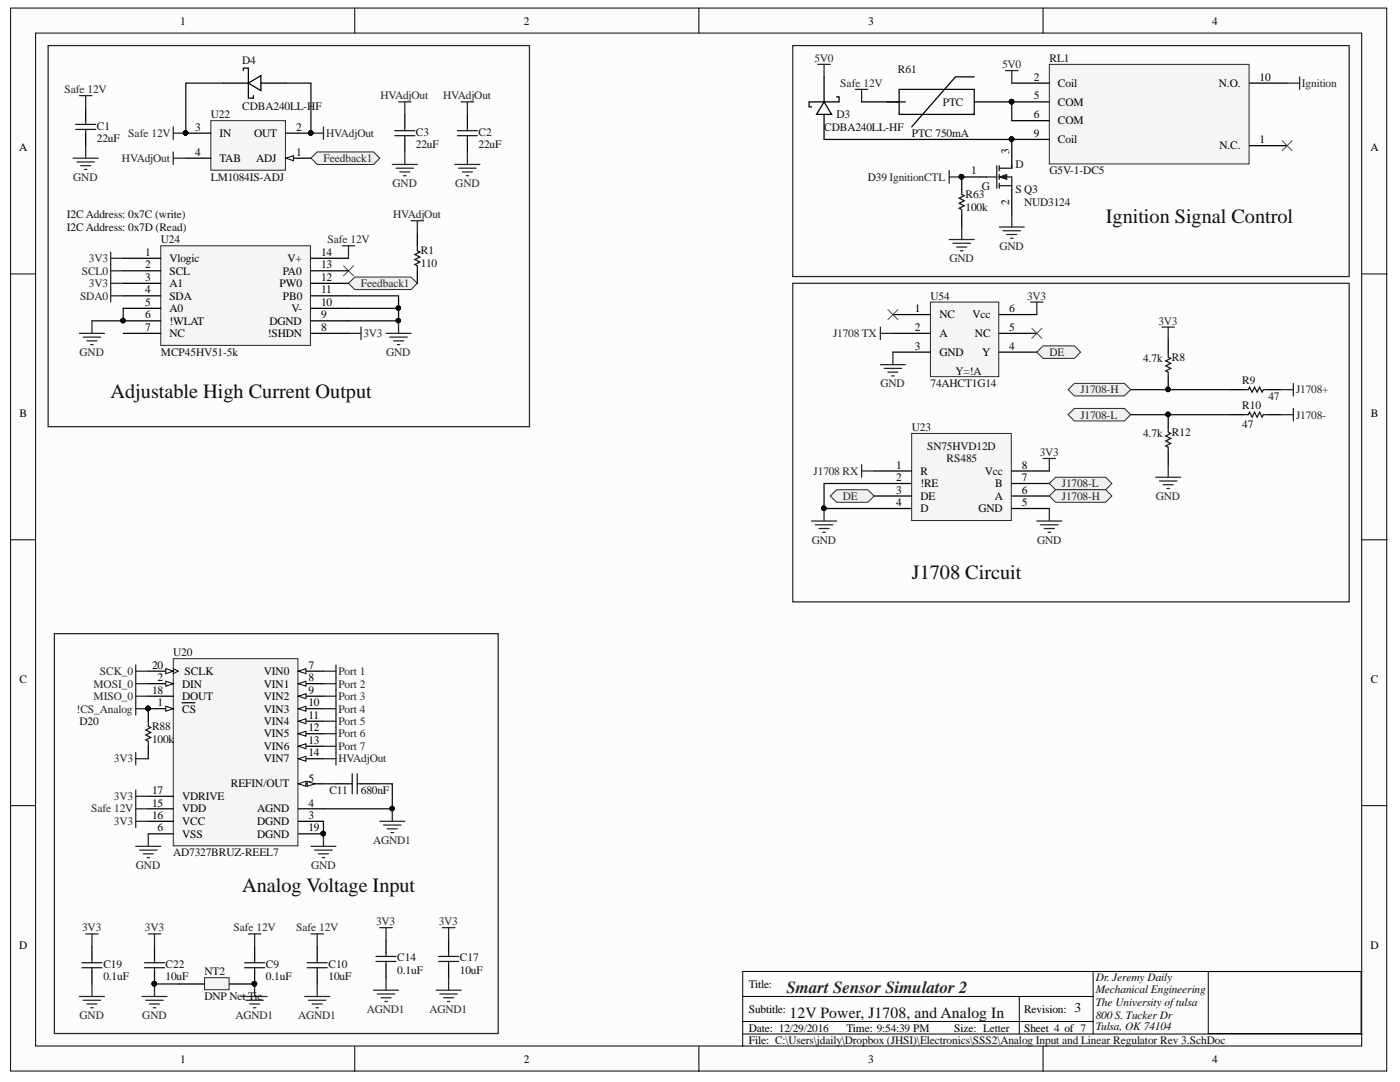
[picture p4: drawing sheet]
<svg xmlns="http://www.w3.org/2000/svg" width="279mm" height="216mm" viewBox="0 0 279 216" stroke-linecap="round" stroke-linejoin="round" font-family="sans-serif">
<defs><g id="words">
<g font-size="4.1" fill="#0e0e0e">
<text x="220.7" y="44.4">Ignition Signal Control</text>
<text x="22.1" y="79.4">Adjustable High Current Output</text>
<text x="182" y="115.6">J1708 Circuit</text>
<text x="48.3" y="178">Analog Voltage Input</text>
</g>
<text font-size="3.4" fill="#262626" x="157" y="198.1">Smart Sensor Simulator 2</text>
<text font-size="3.1" fill="#0e0e0e" x="157.6" y="203.2">12V Power, J1708, and Analog In</text>
<text font-size="2.7" fill="#0e0e0e" x="214.4" y="202">3</text>
<g font-size="2.3">
<text x="35.9" y="4.9">1</text>
<text x="104.6" y="4.9">2</text>
<text x="173.3" y="4.9">3</text>
<text x="241.9" y="4.9">4</text>
<text x="206.3" y="16.1">2</text>
<text x="211.1" y="17.3">Coil</text>
<text x="243.3" y="17.3">N.O.</text>
<text x="251.4" y="16.1">10</text>
<text x="206.3" y="19.8">5</text>
<text x="206.3" y="23.6">6</text>
<text x="211.1" y="21.1">COM</text>
<text x="39" y="26.1">3</text>
<text x="43.8" y="27.4">IN</text>
<text x="50.7" y="27.4">OUT</text>
<text x="59.1" y="26.1">2</text>
<text x="206.3" y="27.4">9</text>
<text x="211.1" y="28.5">Coil</text>
<text x="211.1" y="24.8">COM</text>
<text x="243.3" y="29.8">N.C.</text>
<text x="251.4" y="28.5">1</text>
<text x="3.8" y="30.2">A</text>
<text x="39" y="31.1">4</text>
<text x="43.8" y="32.3">TAB</text>
<text x="51.1" y="32.3">ADJ</text>
<text x="59.1" y="31.1">1</text>
<text x="193.8" y="34.8">1</text>
<text x="201.4" y="30.8" transform="rotate(-90 201.4 30.8)">3</text>
<text x="273.5" y="30.2">A</text>
<text x="201.4" y="41" transform="rotate(-90 201.4 41)">2</text>
<text x="29" y="51">1</text>
<text x="29" y="53.6">2</text>
<text x="33.8" y="52.3">Vlogic</text>
<text x="57.4" y="52.3">V+</text>
<text x="64.1" y="53.6">13</text>
<text x="64.1" y="51">14</text>
<text x="29" y="56">3</text>
<text x="29" y="58.5">4</text>
<text x="33.8" y="54.8">SCL</text>
<text x="33.8" y="57.3">A1</text>
<text x="33.8" y="59.8">SDA</text>
<text x="55.8" y="57.3">PW0</text>
<text x="56.5" y="59.8">PB0</text>
<text x="56.5" y="54.8">PA0</text>
<text x="64.1" y="58.5">11</text>
<text x="64.1" y="56">12</text>
<text x="29" y="61.1">5</text>
<text x="29" y="63.5">6</text>
<text x="33.8" y="62.3">A0</text>
<text x="33.8" y="64.8">!WLAT</text>
<text x="53.8" y="64.8">DGND</text>
<text x="58.2" y="62.3">V-</text>
<text x="64.1" y="63.5">9</text>
<text x="64.1" y="61.1">10</text>
<text x="182.6" y="62.3">1</text>
<text x="187.5" y="63.5">NC</text>
<text x="194.1" y="63.5">Vcc</text>
<text x="201.4" y="62.3">6</text>
<text x="29" y="66.1">7</text>
<text x="33.8" y="67.2">NC</text>
<text x="53.4" y="67.2">!SHDN</text>
<text x="64.1" y="66.1">8</text>
<text x="182.6" y="66.1">2</text>
<text x="182.6" y="69.8">3</text>
<text x="187.5" y="67.2">A</text>
<text x="187.5" y="71">GND</text>
<text x="194.6" y="67.2">NC</text>
<text x="196" y="71">Y</text>
<text x="201.4" y="69.8">4</text>
<text x="201.4" y="66.1">5</text>
<text x="3.9" y="83.2">B</text>
<text x="273.6" y="83.2">B</text>
<text x="178.9" y="96">2</text>
<text x="178.9" y="93.5">1</text>
<text x="183.7" y="94.8">R</text>
<text x="196.5" y="94.8">Vcc</text>
<text x="204" y="93.5">8</text>
<text x="204" y="96">7</text>
<text x="178.9" y="98.5">3</text>
<text x="178.9" y="100.9">4</text>
<text x="183.7" y="97.2">!RE</text>
<text x="183.7" y="99.8">DE</text>
<text x="198.6" y="99.8">A</text>
<text x="198.6" y="97.2">B</text>
<text x="204" y="98.5">6</text>
<text x="204" y="100.9">5</text>
<text x="183.7" y="102.2">D</text>
<text x="195.3" y="102.2">GND</text>
<text x="3.9" y="136.3">C</text>
<text x="30.3" y="133.5">20</text>
<text x="31.4" y="135.9">2</text>
<text x="36.3" y="137.2">DIN</text>
<text x="36.9" y="134.7">SCLK</text>
<text x="52.7" y="134.7">VIN0</text>
<text x="52.7" y="137.2">VIN1</text>
<text x="61.5" y="133.5">7</text>
<text x="61.5" y="135.9">8</text>
<text x="273.6" y="136.3">C</text>
<text x="30.3" y="138.5">18</text>
<text x="31.4" y="140.9">1</text>
<text x="36.3" y="142.2">CS</text>
<text x="36.3" y="139.6">DOUT</text>
<text x="52.7" y="139.6">VIN2</text>
<text x="52.7" y="142.2">VIN3</text>
<text x="61.5" y="138.5">9</text>
<text x="61.5" y="140.9">10</text>
<text x="61.5" y="143.4">11</text>
<text x="52.7" y="144.7">VIN4</text>
<text x="52.7" y="147.2">VIN5</text>
<text x="52.7" y="149.7">VIN6</text>
<text x="61.5" y="145.9">12</text>
<text x="61.5" y="148.4">13</text>
<text x="52.7" y="152.1">VIN7</text>
<text x="61.5" y="155.9">5</text>
<text x="61.5" y="150.9">14</text>
<text x="30.3" y="160.9">15</text>
<text x="30.3" y="158.4">17</text>
<text x="36.3" y="159.7">VDRIVE</text>
<text x="46.1" y="157.1">REFIN/OUT</text>
<text x="61.5" y="160.9">4</text>
<text x="30.3" y="163.4">16</text>
<text x="31.4" y="165.9">6</text>
<text x="36.3" y="167.2">VSS</text>
<text x="36.3" y="162.1">VDD</text>
<text x="36.3" y="164.6">VCC</text>
<text x="51.3" y="164.6">DGND</text>
<text x="51.3" y="162.1">AGND</text>
<text x="51.3" y="167.2">DGND</text>
<text x="61.5" y="163.4">3</text>
<text x="61.5" y="165.9">19</text>
<text x="3.8" y="189.3">D</text>
<text x="273.5" y="189.3">D</text>
<text x="149.4" y="197.1">Title:</text>
<text x="149.4" y="202.1">Subtitle:</text>
<text x="204.4" y="202.1">Revision:</text>
<text x="149.4" y="205.9">Date: 12/29/2016</text>
<text x="149.4" y="208.3">File: C:\Users\jdaily\Dropbox (JHSI)\Electronics\SSS2\Analog Input and Linear Regulator Rev 3.SchDoc</text>
<text x="169" y="205.9">Time: 9:54:39 PM</text>
<text x="190.4" y="205.9">Size: Letter</text>
<text x="204.4" y="205.9">Sheet 4 of 7</text>
<text x="35.9" y="212">1</text>
<text x="104.6" y="212">2</text>
<text x="173.3" y="212">3</text>
<text x="241.9" y="212">4</text>
</g>
<g font-size="2.3" fill="#0e0e0e">
<text x="48.3" y="12.8">D4</text>
<text x="179.2" y="14.6">R61</text>
<text x="209.5" y="12.3">RL1</text>
<text x="42.1" y="23.6">U22</text>
<text x="48.3" y="21.9">CDBA240LL-HF</text>
<text x="166.9" y="23.6">D3</text>
<text x="188.2" y="21.1">PTC</text>
<text x="19.4" y="25.8">C1</text>
<text x="19.4" y="28.3">22uF</text>
<text x="83" y="27.1">C3</text>
<text x="83" y="29.6">22uF</text>
<text x="95.5" y="27.1">C2</text>
<text x="95.5" y="29.6">22uF</text>
<text x="164.5" y="26.1">CDBA240LL-HF</text>
<text x="182" y="27.4">PTC 750mA</text>
<text x="202.7" y="33.6">D</text>
<text x="209.5" y="34.8">G5V-1-DC5</text>
<text x="42.1" y="36.1">LM1084IS-ADJ</text>
<text x="173.2" y="36.1">D39 IgnitionCTL</text>
<text x="192.7" y="39.5">R63</text>
<text x="195.9" y="37.8">G</text>
<text x="202.7" y="38.6">S Q3</text>
<text x="204.4" y="41.1">NUD3124</text>
<text x="13.4" y="43.6">I2C Address: 0x7C (write)</text>
<text x="13.4" y="46">I2C Address: 0x7D (Read)</text>
<text x="192.7" y="42.1">100k</text>
<text x="32.1" y="48.6">U24</text>
<text x="84" y="50.8">R1</text>
<text x="84" y="53.3">110</text>
<text x="185.7" y="59.8">U54</text>
<text x="32.1" y="71">MCP45HV51-5k</text>
<text x="185.7" y="77.3">74AHCT1G14</text>
<text x="190.7" y="74.8">Y=!A</text>
<text x="228.1" y="72.3">4.7k</text>
<text x="233.9" y="72.1">R8</text>
<text x="247.9" y="76.5">R9</text>
<text x="247.9" y="81.5">R10</text>
<text x="253.2" y="79.7">47</text>
<text x="182" y="86">U23</text>
<text x="185" y="89.7">SN75HVD12D</text>
<text x="228.1" y="87.3">4.7k</text>
<text x="233.9" y="87">R12</text>
<text x="247.9" y="85.5">47</text>
<text x="188.9" y="92.2">RS485</text>
<text x="34.6" y="130.9">U20</text>
<text x="15.9" y="144.7">D20</text>
<text x="30.3" y="145.6">R88</text>
<text x="30.3" y="148.2">100k</text>
<text x="65.8" y="158.4">C11</text>
<text x="72" y="158.4">680nF</text>
<text x="34.6" y="170.9">AD7327BRUZ-REEL7</text>
<text x="79.3" y="191.8">C14</text>
<text x="91.8" y="191.8">C17</text>
<text x="20.6" y="193.1">C19</text>
<text x="20.6" y="195.6">0.1uF</text>
<text x="33" y="193.1">C22</text>
<text x="33" y="195.6">10uF</text>
<text x="40.8" y="194.6">NT2</text>
<text x="53.1" y="193.1">C9</text>
<text x="53.1" y="195.6">0.1uF</text>
<text x="65.6" y="193.1">C10</text>
<text x="65.6" y="195.6">10uF</text>
<text x="79.3" y="194.4">0.1uF</text>
<text x="91.8" y="194.4">10uF</text>
<text x="218.7" y="195.8">Dr. Jeremy Daily</text>
<text x="40.8" y="199.6">DNP Net Tie</text>
<text x="218.7" y="200.6">The University oftulsa</text>
<text x="218.7" y="198.2">Mechanical Engineering</text>
<text x="218.7" y="203.3">800 S. Tucker Dr</text>
<text x="218.7" y="205.6">Tulsa, OK 74104</text>
</g>
<g font-size="2.3" fill="#262626">
<text x="162.5" y="12.3">5V0</text>
<text x="167.7" y="17.3">Safe 12V</text>
<text x="200" y="13.6">5V0</text>
<text x="259.8" y="17.3">Ignition</text>
<text x="12.8" y="18.6">Safe 12V</text>
<text x="75.9" y="19.8">HVAdjOut</text>
<text x="88.4" y="19.8">HVAdjOut</text>
<text x="25.6" y="27.4">Safe 12V</text>
<text x="65.1" y="27.4">HVAdjOut</text>
<text x="24.3" y="32.3">HVAdjOut</text>
<text x="64.6" y="32.3">Feedback1</text>
<text x="14.6" y="36.1">GND</text>
<text x="78.4" y="37.3">GND</text>
<text x="90.9" y="37.3">GND</text>
<text x="78.4" y="43.6">HVAdjOut</text>
<text x="17.8" y="52.3">3V3</text>
<text x="65.3" y="48.6">Safe 12V</text>
<text x="189.5" y="52.3">GND</text>
<text x="199.5" y="49.8">GND</text>
<text x="16" y="59.8">SDA0</text>
<text x="16.3" y="54.8">SCL0</text>
<text x="17.8" y="57.3">3V3</text>
<text x="72" y="57.3">Feedback1</text>
<text x="205" y="59.8">3V3</text>
<text x="231.2" y="64.8">3V3</text>
<text x="15.9" y="71">GND</text>
<text x="72.5" y="67.2">3V3</text>
<text x="77.1" y="71">GND</text>
<text x="166.3" y="67.2">J1708 TX</text>
<text x="209.5" y="71">DE</text>
<text x="175.7" y="77.3">GND</text>
<text x="215.6" y="83.5">J1708-L</text>
<text x="215.6" y="78.5">J1708-H</text>
<text x="258.6" y="78.5">J1708+</text>
<text x="258.6" y="83.5">J1708-</text>
<text x="162.4" y="94.8">J1708 RX</text>
<text x="207.5" y="91">3V3</text>
<text x="168.2" y="99.8">DE</text>
<text x="211.9" y="97.2">J1708-L</text>
<text x="211.9" y="99.8">J1708-H</text>
<text x="230.7" y="99.8">GND</text>
<text x="162" y="108.5">GND</text>
<text x="207" y="108.5">GND</text>
<text x="18.7" y="137.2">MOSI_0</text>
<text x="19.9" y="134.7">SCK_0</text>
<text x="67.5" y="134.7">Port 1</text>
<text x="67.5" y="137.2">Port 2</text>
<text x="15.3" y="142.2">!CS_Analog</text>
<text x="18.7" y="139.6">MISO_0</text>
<text x="67.5" y="139.6">Port 3</text>
<text x="67.5" y="142.2">Port 4</text>
<text x="67.5" y="147.2">Port 6</text>
<text x="67.5" y="144.7">Port 5</text>
<text x="67.5" y="149.7">Port 7</text>
<text x="22.7" y="152.1">3V3</text>
<text x="67.5" y="152.1">HVAdjOut</text>
<text x="22.7" y="159.7">3V3</text>
<text x="18.2" y="162.1">Safe 12V</text>
<text x="22.7" y="164.6">3V3</text>
<text x="27.1" y="173.3">GND</text>
<text x="62.1" y="173.3">GND</text>
<text x="74.5" y="168.4">AGND1</text>
<text x="16.4" y="185.9">3V3</text>
<text x="28.9" y="185.9">3V3</text>
<text x="46.6" y="185.9">Safe 12V</text>
<text x="59.1" y="185.9">Safe 12V</text>
<text x="75.1" y="184.6">3V3</text>
<text x="87.6" y="184.6">3V3</text>
<text x="15.9" y="203.3">GND</text>
<text x="28.4" y="203.3">GND</text>
<text x="47" y="203.3">AGND1</text>
<text x="59.5" y="203.3">AGND1</text>
<text x="73.2" y="202.1">AGND1</text>
<text x="85.7" y="202.1">AGND1</text>
</g>
</g></defs>
<g fill="#fcfcfc" stroke="#000" stroke-width=".2">
<path d="M2.1 1.6h274.7v212.1h-274.7z"/>
<path d="M7.1 6.6h264.7v202.1h-264.7z"/>
</g>
<g fill="none" stroke="#000" stroke-width=".2">
<path d="M70.8 1.6v5M139.5 1.6v5M208.2 1.6v5M2.1 54.7h5M271.9 54.7h5M2.1 107.7h5M271.9 107.7h5M2.1 160.8h5M271.9 160.8h5M148.2 198.8h70M203.4 198.8v7.5M218.2 193.8v12.5"/>
<path d="M241.1 193.9h30.5v12.3h-30.5zM271.9 193.8h-123.7v15M70.8 208.8v5M139.5 208.8v5M148.2 203.8h70M148.2 206.3h123.7M208.2 208.8v5"/>
</g>
<path d="M34.6 131.4h24.9v37.4h-24.9z" fill="#f5f5f5" stroke="#262626" stroke-width=".2"/>
<path d="M29.6 141.4h5" fill="none" stroke="#000" stroke-width=".25"/>
<path d="M33.1 140.9l1.5 .5-1.5 .5z" fill="#fcfcfc"/>
<path d="M33.1 140.9l1.5 .5-1.5 .5z" fill="none" stroke="#000" stroke-width=".2"/>
<path d="M29.6 136.4h5M36.3 140.2h1.4M37.8 140.2h1.1" fill="none" stroke="#000" stroke-width=".25"/>
<circle cx="29.5" cy="141.4" r=".45" fill="#0e0e0e" stroke="#0e0e0e" stroke-width=".2"/>
<path d="M33.1 135.9l1.5 .5-1.5 .5z" fill="#fcfcfc"/>
<path d="M33.1 135.9l1.5 .5-1.5 .5z" fill="none" stroke="#000" stroke-width=".2"/>
<path d="M59.6 156.4h5M59.6 163.9h5M59.6 161.4h5" fill="none" stroke="#000" stroke-width=".25"/>
<path d="M59.6 156.4l1.5-.5v1z" fill="#fcfcfc"/>
<path d="M59.6 156.4l1.5-.5v1z" fill="none" stroke="#000" stroke-width=".2"/>
<path d="M61.3 155.9l1.5 .5-1.5 .5z" fill="#fcfcfc"/>
<path d="M61.3 155.9l1.5 .5-1.5 .5z" fill="none" stroke="#000" stroke-width=".2"/>
<path d="M59.6 133.9h5M29.6 166.4h5" fill="none" stroke="#000" stroke-width=".25"/>
<path d="M59.6 133.9l1.5-.5v1z" fill="#fcfcfc"/>
<path d="M59.6 133.9l1.5-.5v1z" fill="none" stroke="#000" stroke-width=".2"/>
<path d="M59.6 136.4h5" fill="none" stroke="#000" stroke-width=".25"/>
<path d="M59.6 136.4l1.5-.5v1z" fill="#fcfcfc"/>
<path d="M59.6 136.4l1.5-.5v1z" fill="none" stroke="#000" stroke-width=".2"/>
<path d="M59.6 138.9h5" fill="none" stroke="#000" stroke-width=".25"/>
<path d="M59.6 138.9l1.5-.5v1z" fill="#fcfcfc"/>
<path d="M59.6 138.9l1.5-.5v1z" fill="none" stroke="#000" stroke-width=".2"/>
<path d="M59.6 141.4h5" fill="none" stroke="#000" stroke-width=".25"/>
<path d="M59.6 141.4l1.5-.5v1z" fill="#fcfcfc"/>
<path d="M59.6 141.4l1.5-.5v1z" fill="none" stroke="#000" stroke-width=".2"/>
<path d="M59.6 143.9h5" fill="none" stroke="#000" stroke-width=".25"/>
<path d="M59.6 143.9l1.5-.5v1z" fill="#fcfcfc"/>
<path d="M59.6 143.9l1.5-.5v1z" fill="none" stroke="#000" stroke-width=".2"/>
<path d="M59.6 146.4h5" fill="none" stroke="#000" stroke-width=".25"/>
<path d="M59.6 146.4l1.5-.5v1z" fill="#fcfcfc"/>
<path d="M59.6 146.4l1.5-.5v1z" fill="none" stroke="#000" stroke-width=".2"/>
<path d="M59.6 148.9h5" fill="none" stroke="#000" stroke-width=".25"/>
<path d="M59.6 148.9l1.5-.5v1z" fill="#fcfcfc"/>
<path d="M59.6 148.9l1.5-.5v1z" fill="none" stroke="#000" stroke-width=".2"/>
<path d="M59.6 151.4h5" fill="none" stroke="#000" stroke-width=".25"/>
<path d="M59.6 151.4l1.5-.5v1z" fill="#fcfcfc"/>
<path d="M34.6 133.4l1 .5-1 .5M59.6 151.4l1.5-.5v1z" fill="none" stroke="#000" stroke-width=".2"/>
<path d="M29.6 138.9h5M29.6 133.9h5M29.6 158.9h5M29.6 161.4h5M29.6 163.9h5M59.6 166.4h5" fill="none" stroke="#000" stroke-width=".25"/>
<circle cx="64.5" cy="166.3" r=".45" fill="#0e0e0e" stroke="#0e0e0e" stroke-width=".2"/>
<path d="M33.1 133.4l1.5 .5-1.5 .5z" fill="#fcfcfc"/>
<path d="M33.1 133.4l1.5 .5-1.5 .5z" fill="none" stroke="#000" stroke-width=".2"/>
<g fill="#0e0e0e" stroke="#0e0e0e" stroke-width=".2">
<circle cx="29.5" cy="141.4" r=".45"/>
<circle cx="64.5" cy="166.3" r=".45"/>
</g>
<g fill="none" stroke="#262626" stroke-width=".25">
<path d="M9.6 9.1h96.1v76h-96.1zM10.9 126.4h88.5v79.8h-88.5zM27.1 132.7v10M27.1 133.9h2.5M27.1 136.4h2.5M27.1 138.9h2.5M64.6 133.9h2.5M64.6 136.4h2.5M64.6 138.9h2.5M67.1 132.7v15M27.1 157.6v7.5M27.1 158.9h2.5"/>
<path d="M27.1 141.4h2.5M64.6 141.4h2.5M64.6 146.4h2.5M64.6 143.9h2.5M27.1 168.9h5M27.1 163.9h2.5M27.1 161.4h2.5M27.8 169.6h3.5M28.6 170.4h2M29.3 171.1h.5M29.6 166.4v2.5M62.1 168.9h5"/>
<path d="M62.8 169.6h3.5M63.6 170.4h2M64.3 171.1h.5M64.6 166.4v2.5"/>
</g>
<path d="M181.9 86.5h19.9v17.4h-19.9z" fill="#f5f5f5" stroke="#262626" stroke-width=".2"/>
<path d="M174.4 96.5h7.5M174.4 99h7.5M174.4 94h7.5M201.9 96.5h7.5M201.9 99h7.5M201.9 94h7.5M174.4 101.5h7.5M201.9 101.5h7.5" fill="none" stroke="#000" stroke-width=".25"/>
<path d="M208.2 91.5h2.5M209.4 91.5v2.5M162 104h5M162.7 104.7h3.5M163.5 105.5h2M164.2 106.2h.5M164.5 101.5v2.5M206.9 104h5M207.7 104.7h3.5M208.4 105.5h2M209.2 106.2h.5M209.4 101.5v2.5" fill="none" stroke="#262626" stroke-width=".25"/>
<circle cx="164.4" cy="101.4" r=".45" fill="#0e0e0e" stroke="#0e0e0e" stroke-width=".2"/>
<g fill="#f0f0f0" stroke="#262626" stroke-width=".2">
<path d="M209.4 96.5l1.3-1.3h10l1.2 1.3-1.2 1.2h-10z" fill-rule="evenodd"/>
<path d="M209.4 99l1.3-1.3h10l1.2 1.3-1.2 1.2h-10z" fill-rule="evenodd"/>
</g>
<path d="M172 92.7v2.5M172 94h2.4" fill="none" stroke="#262626" stroke-width=".25"/>
<path d="M165.7 99l1.3-1.3h6.2l1.2 1.3-1.2 1.2h-6.2z" fill-rule="evenodd" fill="#f0f0f0" stroke="#262626" stroke-width=".2"/>
<path d="M185.7 60.3h13.6v14.9h-13.6z" fill="#f5f5f5" stroke="#262626" stroke-width=".2"/>
<path d="M178.2 62.8h7.5M178.2 66.5h7.5M178.2 70.3h7.5M199.4 62.8h7.5M199.4 66.5h7.5M199.4 70.3h7.5" fill="none" stroke="#000" stroke-width=".25"/>
<path d="M175.7 72.8h5M175.7 65.3v2.5M175.7 66.5h2.5M176.4 73.5h3.5M177.2 74.3h2M177.9 75h.5M178.2 70.3v2.5M205.7 60.3h2.5M206.9 60.3v2.5" fill="none" stroke="#262626" stroke-width=".25"/>
<path d="M177.2 61.8l2 2M179.2 61.8l-2 2M205.9 65.5l2 2M207.9 65.5l-2 2" fill="none" stroke="#4c4c4c" stroke-width=".2"/>
<path d="M206.9 70.3l1.3-1.3h6.2l1.3 1.3-1.3 1.2h-6.2z" fill-rule="evenodd" fill="#f0f0f0" stroke="#262626" stroke-width=".2"/>
<path d="M233.1 67.8v2.5M233.1 75.3v2.5M245.6 77.8h2.5M253.1 77.8h2.5M233.1 82.7v2.5M233.1 90.2v2.5M245.6 82.7h2.5M253.1 82.7h2.5" fill="none" stroke="#000" stroke-width=".25"/>
<g fill="#0e0e0e" stroke="#0e0e0e" stroke-width=".2">
<circle cx="233.1" cy="77.7" r=".45"/>
<circle cx="233.1" cy="82.7" r=".45"/>
</g>
<path d="M233.1 70.3v1l.5 .2-1 .5 1 .5-1 .5 1 .5-1 .5 .5 .3v1M248.1 77.8h1l.3-.5 .5 1 .5-1 .5 1 .5-1 .5 1 .2-.5h1M233.1 85.2v1l.5 .3-1 .5 1 .5-1 .5 1 .5-1 .5 .5 .2v1M248.1 82.7h1l.3-.5 .5 1 .5-1 .5 1 .5-1 .5 1 .2-.5h1" fill="none" stroke="#1c1c1c" stroke-width=".25"/>
<path d="M230.6 95.2h5M231.4 96h3.5M232.1 96.7h2M232.9 97.5h.5M233.1 92.7v2.5" fill="none" stroke="#262626" stroke-width=".25"/>
<g fill="#f0f0f0" stroke="#262626" stroke-width=".2">
<path d="M213.2 82.7l1.2-1.2h10l1.3 1.2-1.3 1.3h-10z" fill-rule="evenodd"/>
<path d="M213.2 77.8l1.2-1.3h10l1.3 1.3-1.3 1.2h-10z" fill-rule="evenodd"/>
</g>
<path d="M158.2 9.1h111.1v46.1h-111.1zM158.2 56.5h111.1v63.6h-111.1zM231.9 65.3h2.5M233.1 65.3v2.5M255.6 77.8h2.5M258.1 76.5v2.5M255.6 82.7h2.5M258.1 81.5v2.5M64.6 148.9h2.5M64.6 151.4h2.5M67.1 147.7v4.9" fill="none" stroke="#262626" stroke-width=".25"/>
<path d="M209.4 12.8h39.9v19.9h-39.9z" fill="#f5f5f5" stroke="#262626" stroke-width=".2"/>
<path d="M201.9 16.6h7.5M249.4 16.6h7.5M191.9 35.3h5M201.9 20.3h7.5M201.9 24.1h7.5M201.9 37.8v5M209.4 27.8h-7.5v5M249.4 29.1h7.5" fill="none" stroke="#000" stroke-width=".25"/>
<g fill="#0e0e0e" stroke="#0e0e0e" stroke-width=".2">
<circle cx="201.9" cy="20.3" r=".45"/>
<circle cx="201.9" cy="27.8" r=".45"/>
<circle cx="191.9" cy="35.3" r=".45"/>
</g>
<path d="M196.9 35.3h2M198.9 33.1v4.5M199.4 33.6h2.5M199.4 35.3h2.5v2.5M199.4 37.1h2.5M199.4 33.1v1M199.4 34.8v1M199.4 36.6v1" fill="none" stroke="#1c1c1c" stroke-width=".25"/>
<path d="M199.4 35.3l1.5-.5v1z" fill="#1c1c1c"/>
<path d="M199.4 35.3l1.5-.5v1z" fill="none" stroke="#1c1c1c" stroke-width=".2"/>
<g fill="none" stroke="#1c1c1c" stroke-width=".25">
<path d="M191.9 37.8v1l.5 .3-1 .5 1 .5-1 .5 1 .5-1 .5 .5 .2v1M201.9 32.8v.8M69.5 156.4h.8M70.3 154.4v4M71.3 154.4v4M71.3 156.4h.7M16.3 192.1h4M16.3 193.1h4M18.3 191.3v.8M18.3 193.1v.7M28.8 192.1h4M28.8 193.1h4"/>
<path d="M30.8 191.3v.8M30.8 193.1v.7M48.8 192.1h4M48.8 193.1h4M50.8 191.3v.8M50.8 193.1v.7M61.3 192.1h4M61.3 193.1h4M63.3 191.3v.8M63.3 193.1v.7M75 190.8h4M75 191.8h4"/>
<path d="M77 190.1v.7M77 191.8v.8M87.5 190.8h4M87.5 191.8h4M89.5 190.1v.7M89.5 191.8v.8"/>
</g>
<g fill="#0e0e0e" stroke="#0e0e0e" stroke-width=".2">
<circle cx="201.9" cy="27.8" r=".45"/>
<circle cx="191.9" cy="35.3" r=".45"/>
<circle cx="50.8" cy="196.3" r=".45"/>
<circle cx="30.8" cy="196.3" r=".45"/>
<circle cx="78.2" cy="161.3" r=".45"/>
</g>
<g fill="none" stroke="#262626" stroke-width=".25">
<path d="M163.2 12.8h2.5M164.5 12.8v2.5M170.7 17.8h2.5M172 17.8v2.5M200.7 14.1h2.5M201.9 14.1v2.5M256.9 16.6h2.5M259.4 15.3v2.5M189.4 34.1v2.5M189.4 35.3h2.5M189.4 47.8h5M190.2 48.5h3.5"/>
<path d="M190.9 49.3h2M191.7 50h.5M191.9 45.3v2.5M199.4 45.3h5M200.2 46h3.5M200.9 46.8h2M201.7 47.5h.5M201.9 42.8v2.5M75.8 163.9h5M76.5 164.6h3.5M77.3 165.4h2M78 166.1h.5"/>
<path d="M78.3 161.4v2.5M15.9 198.8h4.9M16.6 199.6h3.5M17.1 186.4h2.5M18.3 186.4v2.4M18.3 196.3v2.5M28.3 198.8h5M29.1 199.6h3.5M29.6 186.4h2.5M30.8 186.4v2.4M30.8 196.3v2.5M48.3 198.8h5"/>
<path d="M49.1 199.6h3.5M49.6 186.4h2.5M50.8 186.4v2.4M50.8 196.3v2.5M60.8 198.8h5M61.6 199.6h3.5M62.1 186.4h2.5M63.3 186.4v2.4M63.3 196.3v2.5M74.5 197.6h5M75.3 198.3h3.5M75.8 185.1h2.5"/>
<path d="M76 199.1h2M76.8 199.8h.5M77 185.1v2.5M77 195.1v2.5M87 197.6h5M87.8 198.3h3.5M88.3 185.1h2.5M88.5 199.1h2M89.3 199.8h.5M89.5 185.1v2.5M89.5 195.1v2.5M17.3 200.3h2"/>
<path d="M18.1 201.1h.5M29.8 200.3h2M30.6 201.1h.5M49.8 200.3h2M50.6 201.1h.5M62.3 200.3h2M63.1 201.1h.5"/>
</g>
<g fill="none" stroke="#000" stroke-width=".25">
<path d="M164.5 15.3v5M167 19.3h.5v1h-3l1.5 2.5h-3l1.5-2.5M164.5 20.3h-3v1h.5M164.5 22.8v5M191.9 35.3v2.5M191.9 42.8v2.5M67.1 156.4h2.4M72 156.4h2.5M18.3 188.8v2.5M18.3 193.8v2.5M30.8 188.8v2.5M30.8 193.8v2.5"/>
<path d="M50.8 188.8v2.5M50.8 193.8v2.5M63.3 188.8v2.5M63.3 193.8v2.5M77 187.6v2.5M77 192.6v2.5M89.5 187.6v2.5M89.5 192.6v2.5"/>
</g>
<path d="M255.9 28.1l2 2M257.9 28.1l-2 2" fill="none" stroke="#4c4c4c" stroke-width=".2"/>
<path d="M40.8 195.1h4.9v2.4h-4.9z" fill="#f5f5f5" stroke="#262626" stroke-width=".2"/>
<path d="M35.8 196.3h5M45.8 196.3h5" fill="none" stroke="#000" stroke-width=".25"/>
<circle cx="50.8" cy="196.3" r=".45" fill="#0e0e0e" stroke="#0e0e0e" stroke-width=".2"/>
<path d="M69.5 56.5l1.3-1.2h11.2l1.3 1.2-1.3 1.3h-11.2z" fill-rule="evenodd" fill="#f0f0f0" stroke="#262626" stroke-width=".2"/>
<g fill="none" stroke="#262626" stroke-width=".25">
<path d="M22.1 50.3v2.5M22.1 51.5h2.5M68.3 49h2.5M69.5 49v2.5M82 44h2.5M83.3 44v2.5M15.9 66.5h4.9M16.6 67.3h3.5M17.3 68h2M18.1 68.8h.5M18.3 64v2.5M69.5 66.5h2.5"/>
<path d="M72 65.3v2.5M77 66.5h5M77.8 67.3h3.5M78.5 68h2M79.3 68.8h.5M79.5 64v2.5"/>
</g>
<circle cx="79.5" cy="64" r=".45" fill="#0e0e0e" stroke="#0e0e0e" stroke-width=".2"/>
<path d="M83.3 46.5v2.5M83.3 54v2.5" fill="none" stroke="#000" stroke-width=".25"/>
<path d="M83.3 49v1l.5 .3-1 .5 1 .5-1 .5 1 .5-1 .5 .5 .2v1" fill="none" stroke="#1c1c1c" stroke-width=".25"/>
<path d="M42.1 24.1h14.9v9.9h-14.9z" fill="#f5f5f5" stroke="#262626" stroke-width=".2"/>
<path d="M37.1 26.6h5M57.1 26.6h5M57.1 31.6h5" fill="none" stroke="#000" stroke-width=".25"/>
<g fill="#0e0e0e" stroke="#0e0e0e" stroke-width=".2">
<circle cx="37" cy="26.5" r=".45"/>
<circle cx="62" cy="26.5" r=".45"/>
</g>
<path d="M57.1 31.6l1.5-.5v1z" fill="#fcfcfc"/>
<path d="M57.1 31.6l1.5-.5v1z" fill="none" stroke="#000" stroke-width=".2"/>
<path d="M37.1 31.6h5" fill="none" stroke="#000" stroke-width=".25"/>
<g fill="#0e0e0e" stroke="#0e0e0e" stroke-width=".2">
<circle cx="37" cy="26.5" r=".45"/>
<circle cx="62" cy="26.5" r=".45"/>
</g>
<path d="M62.1 31.6l1.2-1.3h11.2l1.3 1.3-1.3 1.2h-11.2z" fill-rule="evenodd" fill="#f0f0f0" stroke="#262626" stroke-width=".2"/>
<path d="M44.6 16.6h5M48.6 14.1v-.5h1v3l2.5-1.5v3l-2.5-1.5M49.6 16.6v3h1v-.5M52.1 16.6h5M17.1 21.6v2.5M17.1 26.6v2.5M80.8 22.8v2.5M80.8 27.8v2.5M93.3 22.8v2.5M93.3 27.8v2.5M29.6 141.4v2.5M29.6 148.9v2.5" fill="none" stroke="#000" stroke-width=".25"/>
<g fill="none" stroke="#262626" stroke-width=".25">
<path d="M15.9 19.1h2.4M17.1 19.1v2.5M14.6 31.6h5M15.4 32.3h3.4M16.1 33.1h2M16.8 33.8h.5M17.1 29.1v2.5M34.6 26.6h2.5M34.6 25.3v2.5M34.6 30.3v2.5M34.6 31.6h2.5M62.1 26.6h2.5"/>
<path d="M64.6 25.3v2.5M78.3 32.8h5M79 33.6h3.5M79.5 20.3h2.5M79.8 34.3h2M80.5 35.1h.5M80.8 20.3v2.5M80.8 30.3v2.5M90.8 32.8h5M91.5 33.6h3.5M92 20.3h2.5M92.3 34.3h2"/>
<path d="M93 35.1h.5M93.3 20.3v2.5M93.3 30.3v2.5M27.1 150.2v2.4M27.1 151.4h2.5"/>
</g>
<g fill="#0e0e0e" stroke="#0e0e0e" stroke-width=".2">
<circle cx="62" cy="26.5" r=".45"/>
<circle cx="37" cy="26.5" r=".45"/>
<circle cx="29.5" cy="141.4" r=".45"/>
</g>
<g fill="none" stroke="#1c1c1c" stroke-width=".25">
<path d="M15.1 24.8h4M15.1 25.8h4M17.1 24.1v.7M17.1 25.8v.8M78.8 26.1h4M78.8 27.1h4M80.8 25.3v.8M80.8 27.1v.7M91.3 26.1h4M91.3 27.1h4M93.3 25.3v.8M93.3 27.1v.7"/>
<path d="M29.6 143.9v1l.5 .3-1 .5 1 .5-1 .5 1 .5-1 .5 .5 .2v1"/>
</g>
<path d="M68.5 53l2 2M70.5 53l-2 2" fill="none" stroke="#4c4c4c" stroke-width=".2"/>
<path d="M32.1 49h29.9v19.9h-29.9z" fill="#f5f5f5" stroke="#262626" stroke-width=".2"/>
<g fill="none" stroke="#000" stroke-width=".25">
<path d="M179.4 17.8h15v5h-15zM194.4 15.3h-3.7l-8.8 10M172 20.3h7.4M194.4 20.3h7.5M24.6 51.5h7.5M24.6 54h7.5M24.6 56.5h7.5M24.6 59h7.5M62.1 51.5h7.4M62.1 54h7.4M62.1 56.5h7.4M62.1 59h7.4"/>
<path d="M24.6 61.5h7.5M24.6 64h7.5M24.6 66.5h7.5M62.1 61.5h7.4M62.1 64h7.4M62.1 66.5h7.4"/>
</g>
<g fill="#0e0e0e" stroke="#0e0e0e" stroke-width=".2">
<circle cx="24.5" cy="64" r=".45"/>
<circle cx="64.5" cy="166.3" r=".45"/>
<circle cx="164.4" cy="101.4" r=".45"/>
<circle cx="233.1" cy="82.7" r=".45"/>
<circle cx="233.1" cy="77.7" r=".45"/>
<circle cx="201.9" cy="20.3" r=".45"/>
<circle cx="201.9" cy="27.8" r=".45"/>
<circle cx="78.2" cy="161.3" r=".45"/>
<circle cx="30.8" cy="196.3" r=".45"/>
<circle cx="37" cy="26.5" r=".45"/>
<circle cx="62" cy="26.5" r=".45"/>
<circle cx="79.5" cy="61.5" r=".45"/>
<circle cx="79.5" cy="64" r=".45"/>
</g>
<path d="M22.1 52.8v7.5M22.1 56.5h2.5M22.1 54h2.5M22.1 59h2.5" fill="none" stroke="#262626" stroke-width=".25"/>
<g fill="none" stroke="#0e0e0e" stroke-width=".25">
<path d="M44.6 16.6h-7.5v10M57.1 16.6h5v10M164.5 27.8h37.4M176.9 20.3h3.8M201.9 20.3v3.8M69.5 59h10v5h-10M24.6 61.5v2.5h-6.3M69.5 61.5h10M225.7 77.8h19.9M174.4 96.5h-9.9v5h9.9M225.7 82.7h19.9M64.6 156.4h2.5"/>
<path d="M74.5 156.4h3.8v5h-13.7M64.6 163.9v2.5M30.8 196.3h5"/>
</g>
<use href="#words"/>
</svg>
